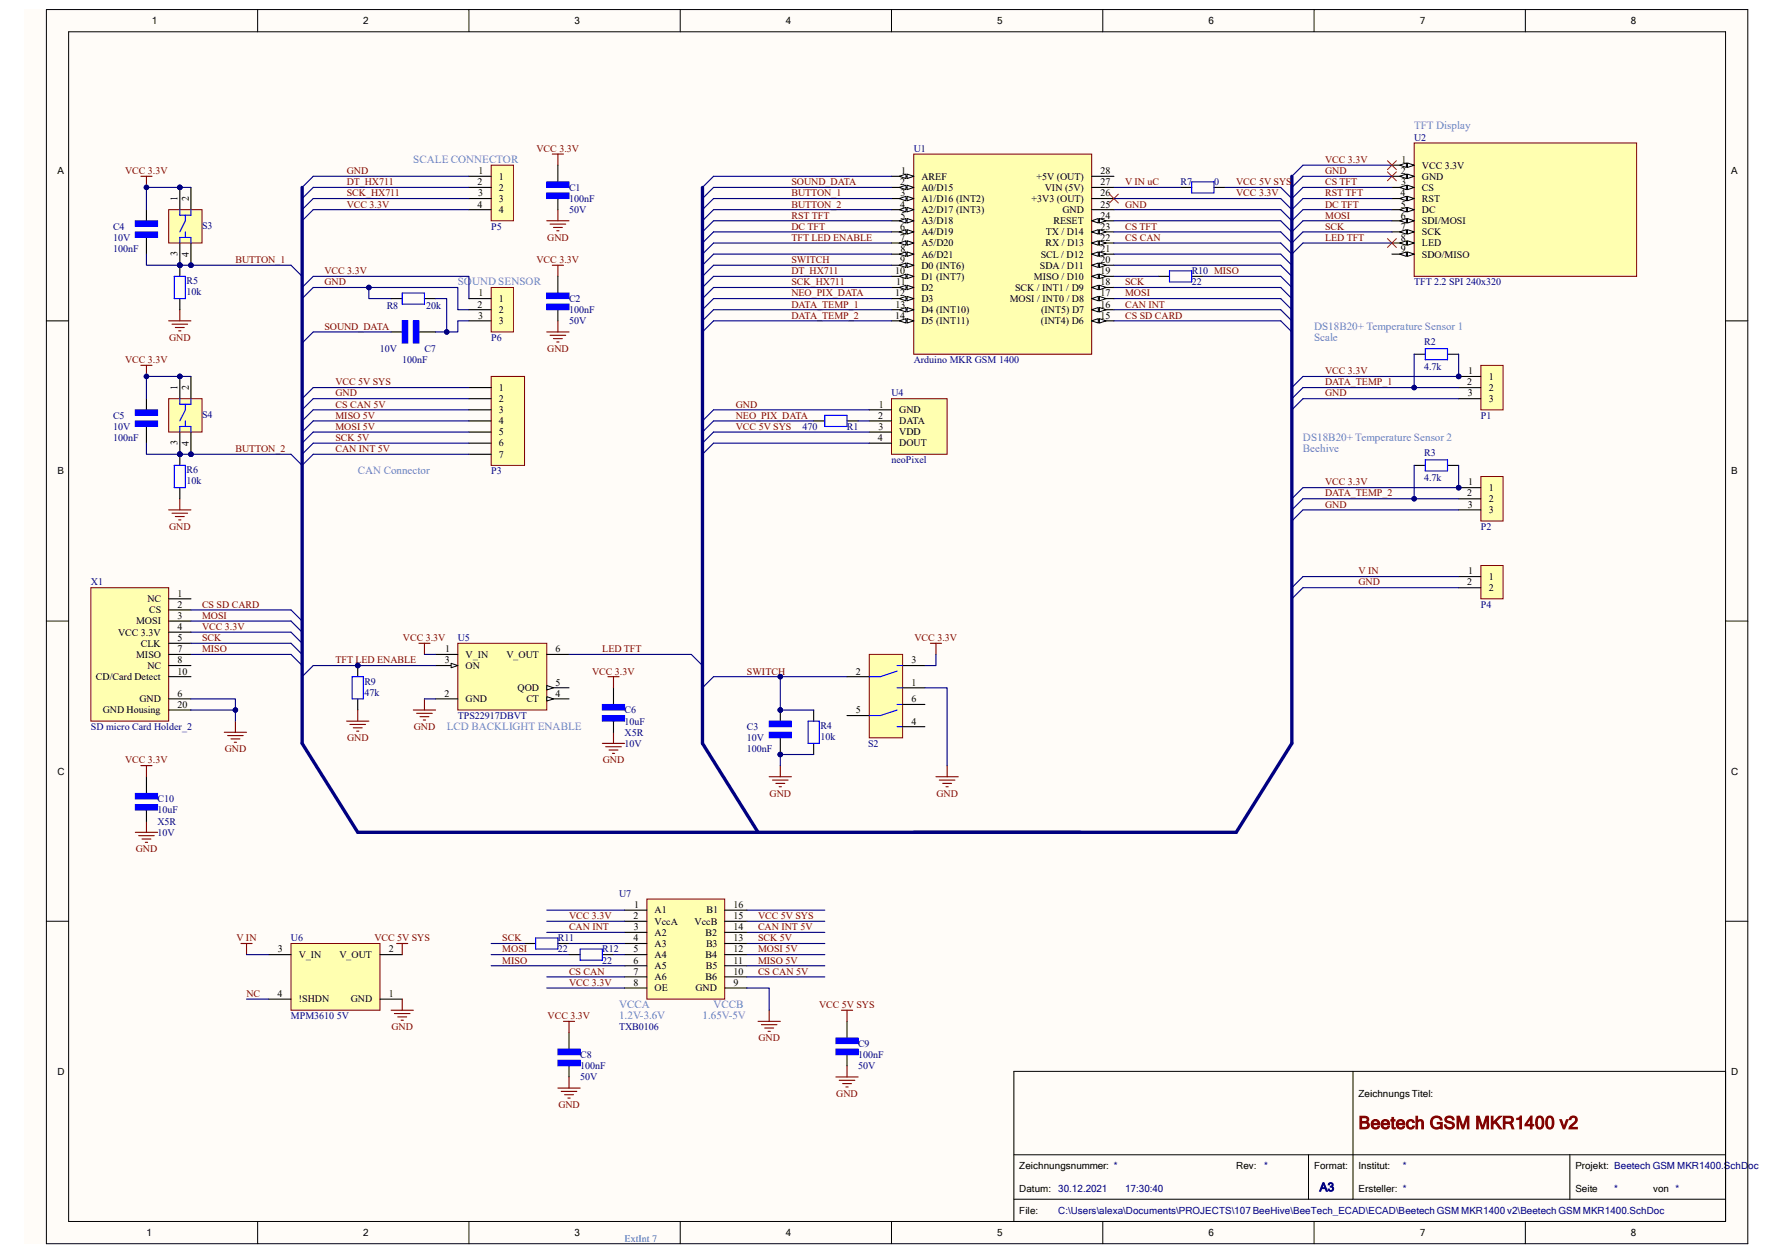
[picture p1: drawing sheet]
<svg xmlns="http://www.w3.org/2000/svg" width="420mm" height="297mm" viewBox="0 0 420 297" stroke-linecap="round" stroke-linejoin="round" font-family="sans-serif">
<defs><g id="words">
<text font-size="4.2" fill="#800000" x="322" y="267.6">Beetech GSM MKR1400 v2</text>
<text font-size="2.8" fill="#000080" x="312.8" y="282.4">A3</text>
<g font-size="2.6" fill="#4a86e8">
<text x="335.2" y="30.7">TFT Display</text>
<text x="98" y="38.6">SCALE CONNECTOR</text>
<text x="108.5" y="67.6">SOUND SENSOR</text>
<text x="311.4" y="78.1">DS18B20+ Temperature Sensor 1</text>
<text x="311.4" y="80.8">Scale</text>
<text x="308.8" y="104.5">DS18B20+ Temperature Sensor 2</text>
<text x="308.8" y="107.1">Beehive</text>
<text x="84.8" y="112.4">CAN Connector</text>
<text x="105.9" y="173">LCD BACKLIGHT ENABLE</text>
<text x="146.7" y="238.9">VCCA</text>
<text x="169.1" y="238.9">VCCB</text>
<text x="146.7" y="241.5">1.2V-3.6V</text>
<text x="166.5" y="241.5">1.65V-5V</text>
</g>
<g font-size="2.4" fill="#800000">
<text x="127.2" y="36">VCC 3.3V</text>
<text x="29.6" y="41.3">VCC 3.3V</text>
<text x="82.2" y="41.3">GND</text>
<text x="314.1" y="38.7">VCC 3.3V</text>
<text x="314.1" y="41.3">GND</text>
<text x="82.2" y="43.9">DT_HX711</text>
<text x="82.2" y="46.5">SCK_HX711</text>
<text x="187.6" y="43.9">SOUND_DATA</text>
<text x="187.6" y="46.5">BUTTON_1</text>
<text x="266.7" y="43.9">V IN uC</text>
<text x="293" y="46.5">VCC 3.3V</text>
<text x="293" y="43.9">VCC 5V SYS</text>
<text x="314.1" y="46.5">RST TFT</text>
<text x="314.1" y="43.9">CS TFT</text>
<text x="82.2" y="49.2">VCC 3.3V</text>
<text x="187.6" y="49.2">BUTTON_2</text>
<text x="187.6" y="51.8">RST TFT</text>
<text x="266.7" y="49.2">GND</text>
<text x="314.1" y="49.2">DC TFT</text>
<text x="314.1" y="51.8">MOSI</text>
<text x="129.7" y="57.1">GND</text>
<text x="187.6" y="54.4">DC TFT</text>
<text x="187.6" y="57.1">TFT LED ENABLE</text>
<text x="266.7" y="54.4">CS TFT</text>
<text x="266.7" y="57.1">CS CAN</text>
<text x="314.1" y="54.4">SCK</text>
<text x="314.1" y="57.1">LED TFT</text>
<text x="55.8" y="62.4">BUTTON_1</text>
<text x="76.9" y="65">VCC 3.3V</text>
<text x="127.2" y="62.4">VCC 3.3V</text>
<text x="187.6" y="65">DT_HX711</text>
<text x="187.6" y="62.4">SWITCH</text>
<text x="76.9" y="67.6">GND</text>
<text x="187.6" y="67.6">SCK_HX711</text>
<text x="187.6" y="70.3">NEO_PIX_DATA</text>
<text x="266.7" y="70.3">MOSI</text>
<text x="266.7" y="67.6">SCK</text>
<text x="187.6" y="72.9">DATA_TEMP_1</text>
<text x="187.6" y="75.5">DATA_TEMP_2</text>
<text x="266.7" y="75.5">CS SD CARD</text>
<text x="266.7" y="72.9">CAN INT</text>
<text x="40.1" y="80.8">GND</text>
<text x="76.9" y="78.2">SOUND_DATA</text>
<text x="129.7" y="83.4">GND</text>
<text x="29.6" y="86.1">VCC 3.3V</text>
<text x="314.1" y="88.7">VCC 3.3V</text>
<text x="79.5" y="94">GND</text>
<text x="79.5" y="91.4">VCC 5V SYS</text>
<text x="314.1" y="94">GND</text>
<text x="314.1" y="91.4">DATA_TEMP_1</text>
<text x="79.5" y="101.9">MOSI 5V</text>
<text x="79.5" y="99.3">MISO 5V</text>
<text x="79.5" y="96.6">CS CAN 5V</text>
<text x="174.4" y="96.6">GND</text>
<text x="174.4" y="101.9">VCC 5V SYS</text>
<text x="174.4" y="99.3">NEO_PIX_DATA</text>
<text x="55.8" y="107.1">BUTTON_2</text>
<text x="79.5" y="104.5">SCK 5V</text>
<text x="79.5" y="107.1">CAN INT 5V</text>
<text x="314.1" y="115.1">VCC 3.3V</text>
<text x="314.1" y="117.7">DATA_TEMP_2</text>
<text x="40.1" y="125.6">GND</text>
<text x="314.1" y="120.4">GND</text>
<text x="322" y="136.1">V IN</text>
<text x="322" y="138.8">GND</text>
<text x="47.9" y="144.1">CS SD CARD</text>
<text x="47.9" y="149.4">VCC 3.3V</text>
<text x="47.9" y="146.7">MOSI</text>
<text x="47.9" y="152">SCK</text>
<text x="47.9" y="154.6">MISO</text>
<text x="95.5" y="152">VCC 3.3V</text>
<text x="142.7" y="154.6">LED TFT</text>
<text x="216.7" y="152">VCC 3.3V</text>
<text x="79.5" y="157.2">TFT LED ENABLE</text>
<text x="140.3" y="159.9">VCC 3.3V</text>
<text x="177" y="159.9">SWITCH</text>
<text x="98.1" y="173.1">GND</text>
<text x="53.3" y="178.3">GND</text>
<text x="82.3" y="175.7">GND</text>
<text x="29.6" y="181">VCC 3.3V</text>
<text x="142.9" y="181">GND</text>
<text x="182.4" y="188.8">GND</text>
<text x="222" y="188.8">GND</text>
<text x="32.2" y="202.1">GND</text>
<text x="134.9" y="220.5">CAN INT</text>
<text x="134.9" y="217.8">VCC 3.3V</text>
<text x="179.7" y="220.5">CAN INT 5V</text>
<text x="179.7" y="217.8">VCC 5V SYS</text>
<text x="56" y="223.1">V IN</text>
<text x="88.7" y="223.1">VCC 5V SYS</text>
<text x="119" y="225.8">MOSI</text>
<text x="119" y="223.1">SCK</text>
<text x="179.7" y="225.8">MOSI 5V</text>
<text x="179.7" y="223.1">SCK 5V</text>
<text x="119" y="228.4">MISO</text>
<text x="134.9" y="231.1">CS CAN</text>
<text x="134.9" y="233.7">VCC 3.3V</text>
<text x="179.7" y="228.4">MISO 5V</text>
<text x="179.7" y="231.1">CS CAN 5V</text>
<text x="58.4" y="236.3">NC</text>
<text x="194.1" y="238.9">VCC 5V SYS</text>
<text x="92.8" y="244.2">GND</text>
<text x="129.8" y="241.6">VCC 3.3V</text>
<text x="179.8" y="246.8">GND</text>
<text x="132.3" y="262.7">GND</text>
<text x="198.2" y="260">GND</text>
</g>
<g font-size="2.4" fill="#000080">
<text x="216.6" y="36">U1</text>
<text x="335.2" y="33.4">U2</text>
<text x="134.9" y="47.9">100nF</text>
<text x="134.9" y="45.2">C1</text>
<text x="279.8" y="43.9">R7</text>
<text x="287.7" y="43.9">0</text>
<text x="134.9" y="50.5">50V</text>
<text x="26.8" y="57.1">10V</text>
<text x="26.8" y="59.7">100nF</text>
<text x="26.8" y="54.4">C4</text>
<text x="47.9" y="54.2">S3</text>
<text x="116.4" y="54.4">P5</text>
<text x="282.4" y="65">R10 MISO</text>
<text x="44.2" y="70">10k</text>
<text x="44.2" y="67.4">R5</text>
<text x="134.9" y="71.6">C2</text>
<text x="282.4" y="67.6">22</text>
<text x="335.2" y="67.6">TFT 2.2 SPI 240x320</text>
<text x="91.7" y="73.4">R8</text>
<text x="101" y="73.4">20k</text>
<text x="134.9" y="74.2">100nF</text>
<text x="134.9" y="76.8">50V</text>
<text x="90" y="83.4">10V</text>
<text x="100.6" y="83.4">C7</text>
<text x="116.4" y="80.8">P6</text>
<text x="337.5" y="81.9">R2</text>
<text x="95.3" y="86.1">100nF</text>
<text x="216.6" y="86.1">Arduino MKR GSM 1400</text>
<text x="337.5" y="87.7">4.7k</text>
<text x="211.3" y="94">U4</text>
<text x="26.8" y="101.9">10V</text>
<text x="26.8" y="99.3">C5</text>
<text x="47.9" y="99">S4</text>
<text x="190.2" y="101.9">470</text>
<text x="200.7" y="101.9">R1</text>
<text x="351" y="99.3">P1</text>
<text x="26.8" y="104.5">100nF</text>
<text x="44.2" y="112.2">R6</text>
<text x="116.4" y="112.4">P3</text>
<text x="211.3" y="109.8">neoPixel</text>
<text x="337.5" y="108.2">R3</text>
<text x="44.2" y="114.8">10k</text>
<text x="337.5" y="114">4.7k</text>
<text x="351" y="125.6">P2</text>
<text x="21.5" y="138.8">X1</text>
<text x="351" y="144.1">P4</text>
<text x="108.5" y="152">U5</text>
<text x="86.4" y="164.9">47k</text>
<text x="86.4" y="162.3">R9</text>
<text x="21.5" y="173.1">SD micro Card Holder_2</text>
<text x="108.5" y="170.4">TPS22917DBVT</text>
<text x="148" y="171.7">10uF</text>
<text x="148" y="169.1">C6</text>
<text x="177" y="173.1">C3</text>
<text x="194.4" y="172.8">R4</text>
<text x="148" y="174.4">X5R</text>
<text x="148" y="177">10V</text>
<text x="177" y="175.7">10V</text>
<text x="177" y="178.3">100nF</text>
<text x="194.4" y="175.4">10k</text>
<text x="205.7" y="177">S2</text>
<text x="37.3" y="190.2">C10</text>
<text x="37.3" y="192.8">10uF</text>
<text x="37.3" y="195.5">X5R</text>
<text x="37.3" y="198.1">10V</text>
<text x="146.7" y="212.6">U7</text>
<text x="69" y="223.1">U6</text>
<text x="132.2" y="225.8">22</text>
<text x="132.2" y="223.1">R11</text>
<text x="142.7" y="225.8">R12</text>
<text x="142.7" y="228.4">22</text>
<text x="69" y="241.6">MPM3610 5V</text>
<text x="146.7" y="244.2">TXB0106</text>
<text x="137.5" y="250.8">C8</text>
<text x="203.4" y="250.8">100nF</text>
<text x="203.4" y="248.2">C9</text>
<text x="137.5" y="253.4">100nF</text>
<text x="137.5" y="256.1">50V</text>
<text x="203.4" y="253.4">50V</text>
</g>
<g font-size="2.4">
<text x="113.4" y="41.3">1</text>
<text x="213.6" y="41.3">1</text>
<text x="260.9" y="41.3">28</text>
<text x="332" y="41.3">2</text>
<text x="332.1" y="38.7">1</text>
<text x="337" y="40">VCC 3.3V</text>
<text x="42.1" y="47.6" transform="rotate(-90 42.1 47.6)">1</text>
<text x="44.7" y="47.6" transform="rotate(-90 44.7 47.6)">2</text>
<text x="113.2" y="43.9">2</text>
<text x="113.3" y="46.5">3</text>
<text x="118.2" y="42.6">1</text>
<text x="118.2" y="45.2">2</text>
<text x="118.2" y="47.9">3</text>
<text x="213.4" y="43.9">2</text>
<text x="213.4" y="46.5">3</text>
<text x="218.4" y="42.6">AREF</text>
<text x="218.4" y="45.2">A0/D15</text>
<text x="218.4" y="47.9">A1/D16 (INT2)</text>
<text x="244.5" y="47.9">+3V3 (OUT)</text>
<text x="245.7" y="42.6">+5V (OUT)</text>
<text x="247.6" y="45.2">VIN (5V)</text>
<text x="260.9" y="46.5">26</text>
<text x="260.9" y="43.9">27</text>
<text x="331.9" y="46.5">4</text>
<text x="332.1" y="43.9">3</text>
<text x="337" y="42.6">GND</text>
<text x="337" y="45.2">CS</text>
<text x="337" y="47.9">RST</text>
<text x="113.2" y="49.2">4</text>
<text x="118.2" y="50.5">4</text>
<text x="213.4" y="49.2">4</text>
<text x="213.4" y="51.8">5</text>
<text x="218.4" y="50.5">A2/D17 (INT3)</text>
<text x="218.4" y="53.1">A3/D18</text>
<text x="249.7" y="53.1">RESET</text>
<text x="251.8" y="50.5">GND</text>
<text x="260.9" y="51.8">24</text>
<text x="260.9" y="49.2">25</text>
<text x="332" y="51.8">6</text>
<text x="332" y="49.2">5</text>
<text x="337" y="50.5">DC</text>
<text x="337" y="53.1">SDI/MOSI</text>
<text x="213.4" y="54.4">6</text>
<text x="213.4" y="57.1">7</text>
<text x="213.4" y="59.7">8</text>
<text x="218.4" y="55.8">A4/D19</text>
<text x="218.4" y="58.4">A5/D20</text>
<text x="247.8" y="58.4">RX / D13</text>
<text x="247.9" y="55.8">TX / D14</text>
<text x="260.9" y="59.7">21</text>
<text x="260.9" y="57.1">22</text>
<text x="260.9" y="54.4">23</text>
<text x="332" y="54.4">7</text>
<text x="332" y="59.7">9</text>
<text x="332" y="57.1">8</text>
<text x="337" y="55.8">SCK</text>
<text x="337" y="58.4">LED</text>
<text x="42.1" y="60.7" transform="rotate(-90 42.1 60.7)">3</text>
<text x="44.7" y="60.8" transform="rotate(-90 44.7 60.8)">4</text>
<text x="212.2" y="65">10</text>
<text x="213.4" y="62.4">9</text>
<text x="218.4" y="61">A6/D21</text>
<text x="218.4" y="63.7">D0 (INT6)</text>
<text x="246.5" y="63.7">SDA / D11</text>
<text x="246.7" y="61">SCL / D12</text>
<text x="260.9" y="65">19</text>
<text x="260.9" y="62.4">20</text>
<text x="337" y="61">SDO/MISO</text>
<text x="113.4" y="70.3">1</text>
<text x="118.2" y="71.6">1</text>
<text x="212.2" y="70.3">12</text>
<text x="212.4" y="67.6">11</text>
<text x="218.4" y="66.3">D1 (INT7)</text>
<text x="218.4" y="69">D2</text>
<text x="218.4" y="71.6">D3</text>
<text x="239.3" y="71.6">MOSI / INT0 / D8</text>
<text x="240.6" y="69">SCK / INT1 / D9</text>
<text x="245.1" y="66.3">MISO / D10</text>
<text x="260.9" y="70.3">17</text>
<text x="260.9" y="67.6">18</text>
<text x="113.2" y="72.9">2</text>
<text x="113.3" y="75.5">3</text>
<text x="118.2" y="74.2">2</text>
<text x="118.2" y="76.8">3</text>
<text x="212.2" y="75.5">14</text>
<text x="212.3" y="72.9">13</text>
<text x="218.4" y="74.2">D4 (INT10)</text>
<text x="218.4" y="76.8">D5 (INT11)</text>
<text x="246.7" y="76.8">(INT4) D6</text>
<text x="246.8" y="74.2">(INT5) D7</text>
<text x="260.9" y="75.5">15</text>
<text x="260.9" y="72.9">16</text>
<text x="348" y="88.7">1</text>
<text x="42.1" y="92.4" transform="rotate(-90 42.1 92.4)">1</text>
<text x="44.7" y="92.4" transform="rotate(-90 44.7 92.4)">2</text>
<text x="118.2" y="92.7">1</text>
<text x="118.2" y="95.3">2</text>
<text x="347.8" y="91.4">2</text>
<text x="347.9" y="94">3</text>
<text x="352.8" y="90">1</text>
<text x="352.8" y="92.7">2</text>
<text x="352.8" y="95.3">3</text>
<text x="118.2" y="97.9">3</text>
<text x="118.2" y="100.6">4</text>
<text x="208.1" y="99.3">2</text>
<text x="208.2" y="101.9">3</text>
<text x="208.3" y="96.6">1</text>
<text x="213.1" y="97.9">GND</text>
<text x="213.1" y="100.6">DATA</text>
<text x="42.1" y="105.5" transform="rotate(-90 42.1 105.5)">3</text>
<text x="44.7" y="105.6" transform="rotate(-90 44.7 105.6)">4</text>
<text x="118.2" y="103.2">5</text>
<text x="118.2" y="105.8">6</text>
<text x="208.1" y="104.5">4</text>
<text x="213.1" y="103.2">VDD</text>
<text x="213.1" y="105.8">DOUT</text>
<text x="118.2" y="108.5">7</text>
<text x="347.8" y="117.7">2</text>
<text x="348" y="115.1">1</text>
<text x="352.8" y="116.4">1</text>
<text x="352.8" y="119">2</text>
<text x="347.9" y="120.4">3</text>
<text x="352.8" y="121.7">3</text>
<text x="348" y="136.1">1</text>
<text x="352.8" y="137.5">1</text>
<text x="34.9" y="142.7">NC</text>
<text x="42.1" y="141.4">1</text>
<text x="347.8" y="138.8">2</text>
<text x="352.8" y="140.1">2</text>
<text x="32.3" y="148">MOSI</text>
<text x="35.3" y="145.4">CS</text>
<text x="42.1" y="149.4">4</text>
<text x="42.1" y="144.1">2</text>
<text x="42.1" y="146.7">3</text>
<text x="28" y="150.7">VCC 3.3V</text>
<text x="32.3" y="155.9">MISO</text>
<text x="33.4" y="153.3">CLK</text>
<text x="42.1" y="152">5</text>
<text x="42.1" y="154.6">7</text>
<text x="105.5" y="154.6">1</text>
<text x="110.4" y="155.9">V_IN</text>
<text x="120" y="155.9">V_OUT</text>
<text x="131.7" y="154.6">6</text>
<text x="22.7" y="161.2">CD/Card Detect</text>
<text x="34.9" y="158.5">NC</text>
<text x="42.1" y="157.2">8</text>
<text x="42.1" y="159.9">10</text>
<text x="105.4" y="157.2">3</text>
<text x="110.4" y="158.5">ON</text>
<text x="202.8" y="159.9">2</text>
<text x="216" y="157.2">3</text>
<text x="33.1" y="166.5">GND</text>
<text x="42.1" y="165.1">6</text>
<text x="42.1" y="167.8">20</text>
<text x="105.3" y="165.1">2</text>
<text x="110.4" y="166.5">GND</text>
<text x="122.7" y="163.8">QOD</text>
<text x="124.8" y="166.5">CT</text>
<text x="131.7" y="165.1">4</text>
<text x="131.7" y="162.5">5</text>
<text x="216" y="162.5">1</text>
<text x="216" y="166.5">6</text>
<text x="24.3" y="169.1">GND Housing</text>
<text x="202.9" y="169.1">5</text>
<text x="216" y="171.7">4</text>
<text x="150.3" y="215.2">1</text>
<text x="173.9" y="215.2">16</text>
<text x="150.1" y="217.8">2</text>
<text x="150.2" y="220.5">3</text>
<text x="155.2" y="216.5">A1</text>
<text x="155.2" y="219.2">VccA</text>
<text x="155.2" y="221.8">A2</text>
<text x="164.6" y="219.2">VccB</text>
<text x="167.2" y="221.8">B2</text>
<text x="167.4" y="216.5">B1</text>
<text x="173.9" y="220.5">14</text>
<text x="173.9" y="217.8">15</text>
<text x="65.9" y="225.8">3</text>
<text x="70.8" y="227.1">V_IN</text>
<text x="80.5" y="227.1">V_OUT</text>
<text x="92.2" y="225.8">2</text>
<text x="150.1" y="223.1">4</text>
<text x="150.2" y="225.8">5</text>
<text x="155.2" y="224.5">A3</text>
<text x="155.2" y="227.1">A4</text>
<text x="167.2" y="227.1">B4</text>
<text x="167.3" y="224.5">B3</text>
<text x="173.9" y="225.8">12</text>
<text x="173.9" y="223.1">13</text>
<text x="150.1" y="228.4">6</text>
<text x="150.1" y="231.1">7</text>
<text x="150.2" y="233.7">8</text>
<text x="155.2" y="229.7">A5</text>
<text x="155.2" y="232.4">A6</text>
<text x="167.2" y="232.4">B6</text>
<text x="167.3" y="229.7">B5</text>
<text x="173.9" y="233.7">9</text>
<text x="173.9" y="231.1">10</text>
<text x="173.9" y="228.4">11</text>
<text x="65.7" y="236.3">4</text>
<text x="70.8" y="237.6">!SHDN</text>
<text x="83.1" y="237.6">GND</text>
<text x="92.2" y="236.3">1</text>
<text x="155.2" y="235">OE</text>
<text x="164.8" y="235">GND</text>
</g>
<text font-size="2.4" fill="#009cca" x="148" y="294.3">ExtInt 7</text>
<g font-size="2.3">
<text x="36" y="5.7">1</text>
<text x="86.1" y="5.7">2</text>
<text x="136.2" y="5.7">3</text>
<text x="186.3" y="5.7">4</text>
<text x="236.3" y="5.7">5</text>
<text x="286.4" y="5.7">6</text>
<text x="336.5" y="5.7">7</text>
<text x="386.5" y="5.7">8</text>
<text x="13.6" y="41.3">A</text>
<text x="410.3" y="41.3">A</text>
<text x="13.6" y="112.4">B</text>
<text x="410.3" y="112.4">B</text>
<text x="13.6" y="183.6">C</text>
<text x="410.3" y="183.6">C</text>
<text x="13.6" y="254.8">D</text>
<text x="410.3" y="254.8">D</text>
<text x="322" y="260.1">Zeichnungs Titel:</text>
<text x="241.6" y="277.2">Zeichnungsnummer: *</text>
<text x="293" y="277.2">Rev:</text>
<text x="311.4" y="277.2">Format:</text>
<text x="322" y="277.2">Institut:</text>
<text x="373.4" y="277.2">Projekt: Beetech GSM MKR1400.SchDoc</text>
<text x="241.6" y="287.7">File:</text>
<text x="241.6" y="282.4">Datum:</text>
<text x="322" y="282.4">Ersteller: *</text>
<text x="373.4" y="282.4">Seite</text>
<text x="391.8" y="282.4">von *</text>
<text x="34.7" y="293">1</text>
<text x="86.1" y="293">2</text>
<text x="136.2" y="293">3</text>
<text x="186.3" y="293">4</text>
<text x="236.4" y="293">5</text>
<text x="286.4" y="293">6</text>
<text x="336.5" y="293">7</text>
<text x="386.5" y="293">8</text>
</g>
<g font-size="2.3" fill="#000080">
<text x="299.6" y="277.2">*</text>
<text x="332.5" y="277.2">*</text>
<text x="250.8" y="282.4">30.12.2021</text>
<text x="250.8" y="287.7">C:\Users\alexa\Documents\PROJECTS\107 BeeHive\BeeTech_ECAD\ECAD\Beetech GSM MKR1400 v2\Beetech GSM MKR1400.SchDoc</text>
<text x="266.7" y="282.4">17:30:40</text>
<text x="382.6" y="282.4">*</text>
</g>
</g></defs>
<path d="M5.7 2.3h408.6v292.5h-408.6z" fill-rule="evenodd" fill="#fffcf8"/>
<g fill="none" stroke="#000" stroke-width=".24">
<path d="M11 2.3h403.3v292.5h-403.3zM16.3 7.5h392.7v282h-392.7zM61.1 2.3v5.2M111.1 2.3v5.2M161.2 2.3v5.2M211.3 2.3v5.2M261.4 2.3v5.2M311.5 2.3v5.2M361.5 2.3v5.2M11 76.1h5.3M409 76.1h5.3M11 147.2h5.3"/>
<path d="M409 147.2h5.3M11 218.4h5.3M409 218.4h5.3M240.3 254v35.5M240.3 254h168.7M320.7 254v30.3M240.3 273.7h168.7M310.1 273.7v10.6M372.1 273.7v10.6M61.1 289.5v5.3M111.1 289.5v5.3M161.2 289.5v5.3"/>
<path d="M211.3 289.5v5.3M240.3 284.3h168.7M261.4 289.5v5.3M311.5 289.5v5.3M361.5 289.5v5.3"/>
</g>
<path d="M335.2 33.9h52.7v31.6h-52.7z" fill-rule="evenodd" fill="#ffffb0"/>
<path d="M335.2 33.9h52.7v31.6h-52.7z" fill="none" stroke="#800000" stroke-width=".24"/>
<path d="M329.9 39.2h5.3" fill="none" stroke="#000" stroke-width=".26"/>
<path d="M333.6 38.6l1.6 .6-1.6 .5z" fill="#f8fcff"/>
<path d="M333.6 38.6l1.6 .6-1.6 .5z" fill="none" stroke="#000" stroke-width=".24"/>
<path d="M331.7 39.2l1.6-.6v1.1z" fill="#f8fcff"/>
<path d="M331.7 39.2l1.6-.6v1.1z" fill="none" stroke="#000" stroke-width=".24"/>
<path d="M329.9 41.8h5.3" fill="none" stroke="#000" stroke-width=".26"/>
<path d="M333.6 41.3l1.6 .5-1.6 .5z" fill="#f8fcff"/>
<path d="M333.6 41.3l1.6 .5-1.6 .5z" fill="none" stroke="#000" stroke-width=".24"/>
<path d="M331.7 41.8l1.6-.5v1z" fill="#f8fcff"/>
<path d="M331.7 41.8l1.6-.5v1z" fill="none" stroke="#000" stroke-width=".24"/>
<path d="M329.9 44.4h5.3" fill="none" stroke="#000" stroke-width=".26"/>
<path d="M333.6 43.9l1.6 .5-1.6 .6z" fill="#f8fcff"/>
<path d="M333.6 43.9l1.6 .5-1.6 .6z" fill="none" stroke="#000" stroke-width=".24"/>
<path d="M331.7 44.4l1.6-.5v1.1z" fill="#f8fcff"/>
<path d="M331.7 44.4l1.6-.5v1.1z" fill="none" stroke="#000" stroke-width=".24"/>
<path d="M329.9 47.1h5.3" fill="none" stroke="#000" stroke-width=".26"/>
<path d="M333.6 46.5l1.6 .6-1.6 .5z" fill="#f8fcff"/>
<path d="M333.6 46.5l1.6 .6-1.6 .5z" fill="none" stroke="#000" stroke-width=".24"/>
<path d="M331.7 47.1l1.6-.6v1.1z" fill="#f8fcff"/>
<path d="M331.7 47.1l1.6-.6v1.1z" fill="none" stroke="#000" stroke-width=".24"/>
<path d="M329.9 49.7h5.3" fill="none" stroke="#000" stroke-width=".26"/>
<path d="M333.6 49.2l1.6 .5-1.6 .5z" fill="#f8fcff"/>
<path d="M333.6 49.2l1.6 .5-1.6 .5z" fill="none" stroke="#000" stroke-width=".24"/>
<path d="M331.7 49.7l1.6-.5v1z" fill="#f8fcff"/>
<path d="M331.7 49.7l1.6-.5v1z" fill="none" stroke="#000" stroke-width=".24"/>
<path d="M329.9 52.3h5.3" fill="none" stroke="#000" stroke-width=".26"/>
<path d="M333.6 51.8l1.6 .5-1.6 .6z" fill="#f8fcff"/>
<path d="M333.6 51.8l1.6 .5-1.6 .6z" fill="none" stroke="#000" stroke-width=".24"/>
<path d="M331.7 52.3l1.6-.5v1.1z" fill="#f8fcff"/>
<path d="M331.7 52.3l1.6-.5v1.1z" fill="none" stroke="#000" stroke-width=".24"/>
<path d="M329.9 55h5.3" fill="none" stroke="#000" stroke-width=".26"/>
<path d="M333.6 54.4l1.6 .6-1.6 .5z" fill="#f8fcff"/>
<path d="M333.6 54.4l1.6 .6-1.6 .5z" fill="none" stroke="#000" stroke-width=".24"/>
<path d="M331.7 55l1.6-.6v1.1z" fill="#f8fcff"/>
<path d="M331.7 55l1.6-.6v1.1z" fill="none" stroke="#000" stroke-width=".24"/>
<path d="M329.9 57.6h5.3" fill="none" stroke="#000" stroke-width=".26"/>
<path d="M333.6 57.1l1.6 .5-1.6 .5z" fill="#f8fcff"/>
<path d="M333.6 57.1l1.6 .5-1.6 .5z" fill="none" stroke="#000" stroke-width=".24"/>
<path d="M331.7 57.6l1.6-.5v1z" fill="#f8fcff"/>
<path d="M331.7 57.6l1.6-.5v1z" fill="none" stroke="#000" stroke-width=".24"/>
<path d="M329.9 60.2h5.3" fill="none" stroke="#000" stroke-width=".26"/>
<path d="M333.6 59.7l1.6 .5-1.6 .6z" fill="#f8fcff"/>
<path d="M333.6 59.7l1.6 .5-1.6 .6z" fill="none" stroke="#000" stroke-width=".24"/>
<path d="M331.7 60.2l1.6-.5v1.1z" fill="#f8fcff"/>
<path d="M331.7 60.2l1.6-.5v1.1z" fill="none" stroke="#000" stroke-width=".24"/>
<path d="M130.9 36.5h2.6M132.2 36.5v2.7M129.6 52.3h5.3M130.4 53.1h3.7M131.2 53.9h2.1M132 54.7h.5M132.2 49.7v2.6M130.9 62.9h2.6M132.2 62.9v2.6" fill="none" stroke="#800000" stroke-width=".26"/>
<path d="M132.2 39.2v3.9M132.2 47.1v2.6" fill="none" stroke="#000" stroke-width=".26"/>
<path d="M129.6 43.1h5.3v1.3h-5.3z" fill-rule="evenodd" fill="#00f"/>
<path d="M129.6 43.1h5.3v1.3h-5.3z" fill="none" stroke="#00f" stroke-width=".24"/>
<path d="M129.6 45.7h5.3v1.4h-5.3z" fill-rule="evenodd" fill="#00f"/>
<path d="M129.6 45.7h5.3v1.4h-5.3z" fill="none" stroke="#00f" stroke-width=".24"/>
<path d="M132.2 65.5v4M132.2 73.4v2.7" fill="none" stroke="#000" stroke-width=".26"/>
<path d="M129.6 69.5h5.3v1.3h-5.3z" fill-rule="evenodd" fill="#00f"/>
<path d="M129.6 69.5h5.3v1.3h-5.3z" fill="none" stroke="#00f" stroke-width=".24"/>
<path d="M129.6 72.1h5.3v1.3h-5.3z" fill-rule="evenodd" fill="#00f"/>
<path d="M129.6 72.1h5.3v1.3h-5.3z" fill="none" stroke="#00f" stroke-width=".24"/>
<path d="M166.5 44.4v131.8l13.2 21.1M306.2 41.8v134.4l-13.2 21.1h-208.2l-13.2-21.1v-131.8" fill="none" stroke="#000080" stroke-width=".79"/>
<path d="M129.6 78.7h5.3M130.4 79.5h3.7M132.2 76.1v2.6M131.2 80.3h2.1M132 81.1h.5" fill="none" stroke="#800000" stroke-width=".26"/>
<circle cx="345.7" cy="89.2" r=".53" fill="#000080"/>
<circle cx="345.7" cy="89.2" r=".53" fill="none" stroke="#000080" stroke-width=".24"/>
<path d="M351 86.6h5.3v10.6h-5.3z" fill-rule="evenodd" fill="#ffffb0"/>
<path d="M351 86.6h5.3v10.6h-5.3z" fill="none" stroke="#800000" stroke-width=".24"/>
<path d="M345.7 89.2h5.3" fill="none" stroke="#000" stroke-width=".25"/>
<circle cx="345.7" cy="89.2" r=".53" fill="#000080"/>
<circle cx="345.7" cy="89.2" r=".53" fill="none" stroke="#000080" stroke-width=".24"/>
<path d="M345.7 91.9h5.3M345.7 94.5h5.3" fill="none" stroke="#000" stroke-width=".25"/>
<circle cx="345.7" cy="115.6" r=".53" fill="#000080"/>
<circle cx="345.7" cy="115.6" r=".53" fill="none" stroke="#000080" stroke-width=".24"/>
<path d="M351 113h5.3v10.5h-5.3z" fill-rule="evenodd" fill="#ffffb0"/>
<path d="M351 113h5.3v10.5h-5.3z" fill="none" stroke="#800000" stroke-width=".24"/>
<path d="M345.7 115.6h5.3" fill="none" stroke="#000" stroke-width=".25"/>
<circle cx="345.7" cy="115.6" r=".53" fill="#000080"/>
<circle cx="345.7" cy="115.6" r=".53" fill="none" stroke="#000080" stroke-width=".24"/>
<path d="M345.7 118.2h5.3M345.7 120.9h5.3" fill="none" stroke="#000" stroke-width=".25"/>
<path d="M335.2 84h2.6M343.1 84h2.6M335.2 110.3h2.6M343.1 110.3h2.6" fill="none" stroke="#000" stroke-width=".26"/>
<path d="M337.8 82.6h5.3v2.7h-5.3zM337.8 109h5.3v2.6h-5.3z" fill="none" stroke="#00f" stroke-width=".26"/>
<path d="M116.4 39.2h5.3v13.1h-5.3z" fill-rule="evenodd" fill="#ffffb0"/>
<path d="M116.4 39.2h5.3v13.1h-5.3z" fill="none" stroke="#800000" stroke-width=".24"/>
<path d="M111.1 41.8h5.3M111.1 44.4h5.3M111.1 47.1h5.3M111.1 49.7h5.3" fill="none" stroke="#000" stroke-width=".26"/>
<path d="M116.4 68.1h5.3v10.6h-5.3z" fill-rule="evenodd" fill="#ffffb0"/>
<path d="M116.4 68.1h5.3v10.6h-5.3z" fill="none" stroke="#800000" stroke-width=".24"/>
<path d="M111.1 70.8h5.3M111.1 73.4h5.3M111.1 76.1h5.3" fill="none" stroke="#000" stroke-width=".26"/>
<g fill="none" stroke="#000080" stroke-width=".26">
<path d="M308.8 39.2l-2.6 2.6M74.2 41.8l-2.6 2.6M74.2 44.4l-2.6 2.7M74.2 47.1l-2.6 2.6M74.2 49.7l-2.6 2.6M308.8 41.8l-2.6 2.6M308.8 44.4l-2.6 2.7M308.8 47.1l-2.6 2.6M308.8 49.7l-2.6 2.6M308.8 52.3l-2.6 2.7M308.8 55l-2.6 2.6M74.2 68.1l-2.6 2.7"/>
<path d="M74.2 65.5l-2.6 2.6M74.2 78.7l-2.6 2.6M308.8 89.2l-2.6 2.7M308.8 91.9l-2.6 2.6M308.8 94.5l-2.6 2.6M308.8 115.6l-2.6 2.6M308.8 118.2l-2.6 2.7M308.8 120.9l-2.6 2.6"/>
</g>
<path d="M220.5 152.5h2.7M221.8 152.5v2.6M221.8 184.1h5.3M222.6 184.9h3.7M223.4 185.7h2.1M224.2 186.5h.5M224.5 181.5v2.6" fill="none" stroke="#800000" stroke-width=".26"/>
<circle cx="184.9" cy="168.3" r=".53" fill="#000080"/>
<circle cx="184.9" cy="168.3" r=".53" fill="none" stroke="#000080" stroke-width=".24"/>
<circle cx="184.9" cy="178.8" r=".53" fill="#000080"/>
<circle cx="184.9" cy="178.8" r=".53" fill="none" stroke="#000080" stroke-width=".24"/>
<path d="M184.9 168.3v2.6" fill="none" stroke="#000" stroke-width=".26"/>
<circle cx="184.9" cy="168.3" r=".53" fill="#000080"/>
<circle cx="184.9" cy="168.3" r=".53" fill="none" stroke="#000080" stroke-width=".24"/>
<path d="M184.9 174.9v3.9" fill="none" stroke="#000" stroke-width=".26"/>
<circle cx="184.9" cy="178.8" r=".53" fill="#000080"/>
<circle cx="184.9" cy="178.8" r=".53" fill="none" stroke="#000080" stroke-width=".24"/>
<path d="M182.3 173.6h5.3v1.3h-5.3z" fill-rule="evenodd" fill="#00f"/>
<path d="M182.3 173.6h5.3v1.3h-5.3z" fill="none" stroke="#00f" stroke-width=".24"/>
<path d="M182.3 170.9h5.3v1.4h-5.3z" fill-rule="evenodd" fill="#00f"/>
<path d="M182.3 170.9h5.3v1.4h-5.3z" fill="none" stroke="#00f" stroke-width=".24"/>
<path d="M40 76.1h5.3M40.8 76.8h3.7M41.6 77.6h2.1M42.4 78.4h.5M42.6 73.4v2.7M182.3 184.1h5.3M183.1 184.9h3.7M183.9 185.7h2.1M184.7 186.5h.5M184.9 181.5v2.6" fill="none" stroke="#800000" stroke-width=".26"/>
<circle cx="42.6" cy="62.9" r=".53" fill="#000080"/>
<circle cx="42.6" cy="62.9" r=".53" fill="none" stroke="#000080" stroke-width=".24"/>
<path d="M42.6 62.9v2.6M42.6 70.8v2.6" fill="none" stroke="#000" stroke-width=".26"/>
<circle cx="42.6" cy="62.9" r=".53" fill="#000080"/>
<circle cx="42.6" cy="62.9" r=".53" fill="none" stroke="#000080" stroke-width=".24"/>
<path d="M41.3 65.5h2.6v5.3h-2.6z" fill="none" stroke="#00f" stroke-width=".26"/>
<path d="M34.7 49.7v2.6M34.7 56.3v3.9" fill="none" stroke="#000" stroke-width=".26"/>
<path d="M32.1 55h5.2v1.3h-5.2z" fill-rule="evenodd" fill="#00f"/>
<path d="M32.1 55h5.2v1.3h-5.2z" fill="none" stroke="#00f" stroke-width=".24"/>
<path d="M32.1 52.3h5.2v1.3h-5.2z" fill-rule="evenodd" fill="#00f"/>
<path d="M32.1 52.3h5.2v1.3h-5.2z" fill="none" stroke="#00f" stroke-width=".24"/>
<path d="M42.6 118.2v2.7M40 120.9h5.3M40.8 121.7h3.7M41.6 122.4h2.1M42.4 123.2h.5" fill="none" stroke="#800000" stroke-width=".26"/>
<circle cx="42.6" cy="107.7" r=".53" fill="#000080"/>
<circle cx="42.6" cy="107.7" r=".53" fill="none" stroke="#000080" stroke-width=".24"/>
<path d="M42.6 107.7v2.6M42.6 115.6v2.6" fill="none" stroke="#000" stroke-width=".26"/>
<circle cx="42.6" cy="107.7" r=".53" fill="#000080"/>
<circle cx="42.6" cy="107.7" r=".53" fill="none" stroke="#000080" stroke-width=".24"/>
<path d="M41.3 110.3h2.6v5.3h-2.6z" fill="none" stroke="#00f" stroke-width=".26"/>
<path d="M34.7 94.5v2.6M34.7 101.1v3.9" fill="none" stroke="#000" stroke-width=".26"/>
<path d="M32.1 99.8h5.2v1.3h-5.2z" fill-rule="evenodd" fill="#00f"/>
<path d="M32.1 99.8h5.2v1.3h-5.2z" fill="none" stroke="#00f" stroke-width=".24"/>
<path d="M32.1 97.1h5.2v1.4h-5.2z" fill-rule="evenodd" fill="#00f"/>
<path d="M32.1 97.1h5.2v1.4h-5.2z" fill="none" stroke="#00f" stroke-width=".24"/>
<g fill="none" stroke="#000080" stroke-width=".26">
<path d="M169.1 41.8l-2.6 2.6M169.1 44.4l-2.6 2.7M169.1 52.3l-2.6 2.7M169.1 55l-2.6 2.6M169.1 57.6l-2.6 2.6M169.1 49.7l-2.6 2.6M303.6 57.6l2.6 2.6M303.6 52.3l2.6 2.7M303.6 55l2.6 2.6M303.6 47.1l2.6 2.6M303.6 49.7l2.6 2.6M303.6 44.4l2.6 2.7"/>
<path d="M169.1 76.1l-2.6 2.6M169.1 70.8l-2.6 2.6M169.1 73.4l-2.6 2.7M169.1 65.5l-2.6 2.6M169.1 68.1l-2.6 2.7M169.1 60.2l-2.6 2.7M169.1 62.9l-2.6 2.6M303.6 68.1l2.6 2.7M303.6 76.1l2.6 2.6M303.6 62.9l2.6 2.6M303.6 70.8l2.6 2.6M303.6 60.2l2.6 2.7"/>
</g>
<path d="M53.2 173.6h5.2M54 174.4h3.6M54.7 175.2h2.2M55.5 175.9h.6M55.8 170.9v2.7M142.8 176.2h5.2M143.6 177h3.7M144.4 177.8h2.1M145.2 178.6h.5M145.4 173.6v2.6" fill="none" stroke="#800000" stroke-width=".26"/>
<path d="M145.4 163v4M145.4 170.9v2.7" fill="none" stroke="#000" stroke-width=".26"/>
<path d="M142.8 167h5.2v1.3h-5.2z" fill-rule="evenodd" fill="#00f"/>
<path d="M142.8 167h5.2v1.3h-5.2z" fill="none" stroke="#00f" stroke-width=".24"/>
<path d="M142.8 169.6h5.2v1.3h-5.2z" fill-rule="evenodd" fill="#00f"/>
<path d="M142.8 169.6h5.2v1.3h-5.2z" fill="none" stroke="#00f" stroke-width=".24"/>
<path d="M21.5 139.3h18.5v31.6h-18.5z" fill-rule="evenodd" fill="#ffffb0"/>
<path d="M21.5 139.3h18.5v31.6h-18.5z" fill="none" stroke="#800000" stroke-width=".24"/>
<path d="M40 141.9h5.3M40 152.5h5.3M40 149.8h5.3M40 144.6h5.3M40 155.1h5.3M40 157.8h5.3M40 147.2h5.3M40 165.7h5.3M40 160.4h5.3M40 168.3h5.3" fill="none" stroke="#000" stroke-width=".26"/>
<path d="M144.1 160.4h2.6M145.4 160.4v2.6" fill="none" stroke="#800000" stroke-width=".26"/>
<path d="M206 155.1h7.9v19.8h-7.9z" fill-rule="evenodd" fill="#ffffb0"/>
<path d="M206 155.1h7.9v19.8h-7.9z" fill="none" stroke="#800000" stroke-width=".24"/>
<path d="M213.9 157.8h5.3M200.8 160.4h5.2M200.8 169.6h5.2M213.9 163h5.3M213.9 172.3h5.3M213.9 167h5.3" fill="none" stroke="#000" stroke-width=".26"/>
<path d="M212.6 159.1l-3.9 1.3h-2.7M212.6 157.8h1.3M212.6 163h1.3M212.6 168.3l-3.9 1.3h-2.7M212.6 167h1.3M212.6 172.3h1.3" fill="none" stroke="#00f" stroke-width=".26"/>
<circle cx="42.6" cy="44.4" r=".53" fill="#000080"/>
<circle cx="42.6" cy="44.4" r=".53" fill="none" stroke="#000080" stroke-width=".24"/>
<circle cx="45.2" cy="62.9" r=".53" fill="#000080"/>
<circle cx="45.2" cy="62.9" r=".53" fill="none" stroke="#000080" stroke-width=".24"/>
<circle cx="42.6" cy="62.9" r=".53" fill="#000080"/>
<circle cx="42.6" cy="62.9" r=".53" fill="none" stroke="#000080" stroke-width=".24"/>
<path d="M42.6 44.4v5.3" fill="none" stroke="#000" stroke-width=".26"/>
<circle cx="42.6" cy="44.4" r=".53" fill="#000080"/>
<circle cx="42.6" cy="44.4" r=".53" fill="none" stroke="#000080" stroke-width=".24"/>
<path d="M45.3 44.4v5.3M45.3 57.6v5.3" fill="none" stroke="#000" stroke-width=".26"/>
<circle cx="45.2" cy="62.9" r=".53" fill="#000080"/>
<circle cx="45.2" cy="62.9" r=".53" fill="none" stroke="#000080" stroke-width=".24"/>
<path d="M42.6 57.6v5.3" fill="none" stroke="#000" stroke-width=".26"/>
<circle cx="42.6" cy="62.9" r=".53" fill="#000080"/>
<circle cx="42.6" cy="62.9" r=".53" fill="none" stroke="#000080" stroke-width=".24"/>
<path d="M40 49.7h7.9v7.9h-7.9z" fill-rule="evenodd" fill="#ffffb0"/>
<path d="M40 49.7h7.9v7.9h-7.9z" fill="none" stroke="#800000" stroke-width=".24"/>
<path d="M42.6 49.7v1.3h2.7v-1.3M42.6 57.6v-1.3h2.7v1.3M43.9 51v1.3l-1.3 2.7M43.9 55v1.3" fill="none" stroke="#00f" stroke-width=".26"/>
<circle cx="42.6" cy="89.2" r=".53" fill="#000080"/>
<circle cx="42.6" cy="89.2" r=".53" fill="none" stroke="#000080" stroke-width=".24"/>
<circle cx="45.3" cy="107.7" r=".53" fill="#000080"/>
<circle cx="45.3" cy="107.7" r=".53" fill="none" stroke="#000080" stroke-width=".24"/>
<circle cx="42.6" cy="107.7" r=".53" fill="#000080"/>
<circle cx="42.6" cy="107.7" r=".53" fill="none" stroke="#000080" stroke-width=".24"/>
<path d="M42.6 89.2v5.3" fill="none" stroke="#000" stroke-width=".26"/>
<circle cx="42.6" cy="89.2" r=".53" fill="#000080"/>
<circle cx="42.6" cy="89.2" r=".53" fill="none" stroke="#000080" stroke-width=".24"/>
<path d="M45.3 89.2v5.3M45.3 102.4v5.3" fill="none" stroke="#000" stroke-width=".26"/>
<circle cx="45.3" cy="107.7" r=".53" fill="#000080"/>
<circle cx="45.3" cy="107.7" r=".53" fill="none" stroke="#000080" stroke-width=".24"/>
<path d="M42.6 102.4v5.3" fill="none" stroke="#000" stroke-width=".26"/>
<circle cx="42.6" cy="107.7" r=".53" fill="#000080"/>
<circle cx="42.6" cy="107.7" r=".53" fill="none" stroke="#000080" stroke-width=".24"/>
<path d="M40 94.5h7.9v7.9h-7.9z" fill-rule="evenodd" fill="#ffffb0"/>
<path d="M40 94.5h7.9v7.9h-7.9z" fill="none" stroke="#800000" stroke-width=".24"/>
<path d="M42.6 94.5v1.3h2.7v-1.3M43.9 95.8v1.3l-1.3 2.7M43.9 99.8v1.3M42.6 102.4v-1.3h2.7v1.3" fill="none" stroke="#00f" stroke-width=".26"/>
<path d="M108.5 152.5h21.1v15.8h-21.1z" fill-rule="evenodd" fill="#ffffb0"/>
<path d="M108.5 152.5h21.1v15.8h-21.1z" fill="none" stroke="#800000" stroke-width=".24"/>
<path d="M103.2 157.8h5.3" fill="none" stroke="#000" stroke-width=".26"/>
<path d="M106.9 157.2l1.6 .6-1.6 .5z" fill="#f8fcff"/>
<path d="M106.9 157.2l1.6 .6-1.6 .5z" fill="none" stroke="#000" stroke-width=".24"/>
<path d="M103.2 155.1h5.3M103.2 165.7h5.3M129.6 165.7h5.3" fill="none" stroke="#000" stroke-width=".26"/>
<path d="M129.6 165.1l1.6 .6-1.6 .5z" fill="#f8fcff"/>
<path d="M129.6 165.1l1.6 .6-1.6 .5z" fill="none" stroke="#000" stroke-width=".24"/>
<path d="M129.6 163h5.3" fill="none" stroke="#000" stroke-width=".26"/>
<path d="M129.6 162.5l1.6 .5-1.6 .6z" fill="#f8fcff"/>
<path d="M129.6 162.5l1.6 .5-1.6 .6z" fill="none" stroke="#000" stroke-width=".24"/>
<path d="M129.6 155.1h5.3" fill="none" stroke="#000" stroke-width=".26"/>
<path d="M98 168.3h5.2M98.8 169.1h3.6M99.5 169.9h2.2M100.3 170.7h.6M100.6 165.7v2.6" fill="none" stroke="#800000" stroke-width=".26"/>
<circle cx="84.8" cy="157.8" r=".53" fill="#000080"/>
<circle cx="84.8" cy="157.8" r=".53" fill="none" stroke="#000080" stroke-width=".24"/>
<path d="M84.8 157.8v2.6M84.8 165.7v2.6" fill="none" stroke="#000" stroke-width=".26"/>
<circle cx="84.8" cy="157.8" r=".53" fill="#000080"/>
<circle cx="84.8" cy="157.8" r=".53" fill="none" stroke="#000080" stroke-width=".24"/>
<path d="M83.5 160.4h2.6v5.3h-2.6z" fill="none" stroke="#00f" stroke-width=".26"/>
<path d="M99.3 152.5h2.6M100.6 152.5v2.6M82.2 170.9h5.2M82.9 171.7h3.7M83.7 172.5h2.1M84.5 173.3h.5M84.8 168.3v2.6" fill="none" stroke="#800000" stroke-width=".26"/>
<path d="M308.8 57.6l-2.6 2.6M169.1 160.4l-2.6 2.6" fill="none" stroke="#000080" stroke-width=".26"/>
<path d="M216.6 36.5h42.1v47.5h-42.1z" fill-rule="evenodd" fill="#ffffb0"/>
<path d="M216.6 36.5h42.1v47.5h-42.1z" fill="none" stroke="#800000" stroke-width=".24"/>
<path d="M211.3 41.8h5.3" fill="none" stroke="#000" stroke-width=".26"/>
<path d="M215 41.3l1.6 .5-1.6 .5z" fill="#f8fcff"/>
<path d="M215 41.3l1.6 .5-1.6 .5z" fill="none" stroke="#000" stroke-width=".24"/>
<path d="M213.1 41.8l1.6-.5v1z" fill="#f8fcff"/>
<path d="M213.1 41.8l1.6-.5v1z" fill="none" stroke="#000" stroke-width=".24"/>
<path d="M211.3 44.4h5.3" fill="none" stroke="#000" stroke-width=".26"/>
<path d="M215 43.9l1.6 .5-1.6 .6z" fill="#f8fcff"/>
<path d="M215 43.9l1.6 .5-1.6 .6z" fill="none" stroke="#000" stroke-width=".24"/>
<path d="M213.1 44.4l1.6-.5v1.1z" fill="#f8fcff"/>
<path d="M213.1 44.4l1.6-.5v1.1z" fill="none" stroke="#000" stroke-width=".24"/>
<path d="M211.3 47.1h5.3" fill="none" stroke="#000" stroke-width=".26"/>
<path d="M215 46.5l1.6 .6-1.6 .5z" fill="#f8fcff"/>
<path d="M215 46.5l1.6 .6-1.6 .5z" fill="none" stroke="#000" stroke-width=".24"/>
<path d="M213.1 47.1l1.6-.6v1.1z" fill="#f8fcff"/>
<path d="M213.1 47.1l1.6-.6v1.1z" fill="none" stroke="#000" stroke-width=".24"/>
<path d="M211.3 49.7h5.3" fill="none" stroke="#000" stroke-width=".26"/>
<path d="M215 49.2l1.6 .5-1.6 .5z" fill="#f8fcff"/>
<path d="M215 49.2l1.6 .5-1.6 .5z" fill="none" stroke="#000" stroke-width=".24"/>
<path d="M213.1 49.7l1.6-.5v1z" fill="#f8fcff"/>
<path d="M213.1 49.7l1.6-.5v1z" fill="none" stroke="#000" stroke-width=".24"/>
<path d="M211.3 52.3h5.3" fill="none" stroke="#000" stroke-width=".26"/>
<path d="M215 51.8l1.6 .5-1.6 .6z" fill="#f8fcff"/>
<path d="M215 51.8l1.6 .5-1.6 .6z" fill="none" stroke="#000" stroke-width=".24"/>
<path d="M213.1 52.3l1.6-.5v1.1z" fill="#f8fcff"/>
<path d="M213.1 52.3l1.6-.5v1.1z" fill="none" stroke="#000" stroke-width=".24"/>
<path d="M211.3 55h5.3" fill="none" stroke="#000" stroke-width=".26"/>
<path d="M215 54.4l1.6 .6-1.6 .5z" fill="#f8fcff"/>
<path d="M215 54.4l1.6 .6-1.6 .5z" fill="none" stroke="#000" stroke-width=".24"/>
<path d="M213.1 55l1.6-.6v1.1z" fill="#f8fcff"/>
<path d="M213.1 55l1.6-.6v1.1z" fill="none" stroke="#000" stroke-width=".24"/>
<path d="M211.3 57.6h5.3" fill="none" stroke="#000" stroke-width=".26"/>
<path d="M215 57.1l1.6 .5-1.6 .5z" fill="#f8fcff"/>
<path d="M215 57.1l1.6 .5-1.6 .5z" fill="none" stroke="#000" stroke-width=".24"/>
<path d="M213.1 57.6l1.6-.5v1z" fill="#f8fcff"/>
<path d="M213.1 57.6l1.6-.5v1z" fill="none" stroke="#000" stroke-width=".24"/>
<path d="M211.3 60.2h5.3" fill="none" stroke="#000" stroke-width=".26"/>
<path d="M215 59.7l1.6 .5-1.6 .6z" fill="#f8fcff"/>
<path d="M215 59.7l1.6 .5-1.6 .6z" fill="none" stroke="#000" stroke-width=".24"/>
<path d="M213.1 60.2l1.6-.5v1.1z" fill="#f8fcff"/>
<path d="M213.1 60.2l1.6-.5v1.1z" fill="none" stroke="#000" stroke-width=".24"/>
<path d="M211.3 62.9h5.3" fill="none" stroke="#000" stroke-width=".26"/>
<path d="M215 62.3l1.6 .6-1.6 .5z" fill="#f8fcff"/>
<path d="M215 62.3l1.6 .6-1.6 .5z" fill="none" stroke="#000" stroke-width=".24"/>
<path d="M213.1 62.9l1.6-.6v1.1z" fill="#f8fcff"/>
<path d="M213.1 62.9l1.6-.6v1.1z" fill="none" stroke="#000" stroke-width=".24"/>
<path d="M211.3 65.5h5.3" fill="none" stroke="#000" stroke-width=".26"/>
<path d="M215 65l1.6 .5-1.6 .5z" fill="#f8fcff"/>
<path d="M215 65l1.6 .5-1.6 .5z" fill="none" stroke="#000" stroke-width=".24"/>
<path d="M213.1 65.5l1.6-.5v1z" fill="#f8fcff"/>
<path d="M213.1 65.5l1.6-.5v1z" fill="none" stroke="#000" stroke-width=".24"/>
<path d="M211.3 68.1h5.3" fill="none" stroke="#000" stroke-width=".26"/>
<path d="M215 67.6l1.6 .5-1.6 .6z" fill="#f8fcff"/>
<path d="M215 67.6l1.6 .5-1.6 .6z" fill="none" stroke="#000" stroke-width=".24"/>
<path d="M213.1 68.1l1.6-.5v1.1z" fill="#f8fcff"/>
<path d="M213.1 68.1l1.6-.5v1.1z" fill="none" stroke="#000" stroke-width=".24"/>
<path d="M211.3 70.8h5.3" fill="none" stroke="#000" stroke-width=".26"/>
<path d="M215 70.3l1.6 .5-1.6 .5z" fill="#f8fcff"/>
<path d="M215 70.3l1.6 .5-1.6 .5z" fill="none" stroke="#000" stroke-width=".24"/>
<path d="M213.1 70.8l1.6-.5v1z" fill="#f8fcff"/>
<path d="M213.1 70.8l1.6-.5v1z" fill="none" stroke="#000" stroke-width=".24"/>
<path d="M211.3 73.4h5.3" fill="none" stroke="#000" stroke-width=".26"/>
<path d="M215 72.9l1.6 .5-1.6 .5z" fill="#f8fcff"/>
<path d="M215 72.9l1.6 .5-1.6 .5z" fill="none" stroke="#000" stroke-width=".24"/>
<path d="M213.1 73.4l1.6-.5v1z" fill="#f8fcff"/>
<path d="M213.1 73.4l1.6-.5v1z" fill="none" stroke="#000" stroke-width=".24"/>
<path d="M211.3 76.1h5.3" fill="none" stroke="#000" stroke-width=".26"/>
<path d="M215 75.5l1.6 .6-1.6 .5z" fill="#f8fcff"/>
<path d="M215 75.5l1.6 .6-1.6 .5z" fill="none" stroke="#000" stroke-width=".24"/>
<path d="M213.1 76.1l1.6-.6v1.1z" fill="#f8fcff"/>
<path d="M213.1 76.1l1.6-.6v1.1z" fill="none" stroke="#000" stroke-width=".24"/>
<path d="M258.7 76.1h5.3" fill="none" stroke="#000" stroke-width=".26"/>
<path d="M258.7 76.1l1.6-.6v1.1z" fill="#f8fcff"/>
<path d="M258.7 76.1l1.6-.6v1.1z" fill="none" stroke="#000" stroke-width=".24"/>
<path d="M260.6 75.5l1.6 .6-1.6 .5z" fill="#f8fcff"/>
<path d="M260.6 75.5l1.6 .6-1.6 .5z" fill="none" stroke="#000" stroke-width=".24"/>
<path d="M258.7 73.4h5.3" fill="none" stroke="#000" stroke-width=".26"/>
<path d="M258.7 73.4l1.6-.5v1z" fill="#f8fcff"/>
<path d="M258.7 73.4l1.6-.5v1z" fill="none" stroke="#000" stroke-width=".24"/>
<path d="M260.6 72.9l1.6 .5-1.6 .5z" fill="#f8fcff"/>
<path d="M260.6 72.9l1.6 .5-1.6 .5z" fill="none" stroke="#000" stroke-width=".24"/>
<path d="M258.7 70.8h5.3" fill="none" stroke="#000" stroke-width=".26"/>
<path d="M258.7 70.8l1.6-.5v1z" fill="#f8fcff"/>
<path d="M258.7 70.8l1.6-.5v1z" fill="none" stroke="#000" stroke-width=".24"/>
<path d="M260.6 70.3l1.6 .5-1.6 .5z" fill="#f8fcff"/>
<path d="M260.6 70.3l1.6 .5-1.6 .5z" fill="none" stroke="#000" stroke-width=".24"/>
<path d="M258.7 68.1h5.3" fill="none" stroke="#000" stroke-width=".26"/>
<path d="M258.7 68.1l1.6-.5v1.1z" fill="#f8fcff"/>
<path d="M258.7 68.1l1.6-.5v1.1z" fill="none" stroke="#000" stroke-width=".24"/>
<path d="M260.6 67.6l1.6 .5-1.6 .6z" fill="#f8fcff"/>
<path d="M260.6 67.6l1.6 .5-1.6 .6z" fill="none" stroke="#000" stroke-width=".24"/>
<path d="M258.7 52.3h5.3" fill="none" stroke="#000" stroke-width=".26"/>
<path d="M258.7 52.3l1.6-.5v1.1z" fill="#f8fcff"/>
<path d="M258.7 52.3l1.6-.5v1.1z" fill="none" stroke="#000" stroke-width=".24"/>
<path d="M260.6 51.8l1.6 .5-1.6 .6z" fill="#f8fcff"/>
<path d="M260.6 51.8l1.6 .5-1.6 .6z" fill="none" stroke="#000" stroke-width=".24"/>
<path d="M258.7 49.7h5.3M258.7 47.1h5.3M258.7 44.4h5.3M258.7 41.8h5.3M258.7 65.5h5.3" fill="none" stroke="#000" stroke-width=".26"/>
<path d="M258.7 65.5l1.6-.5v1z" fill="#f8fcff"/>
<path d="M258.7 65.5l1.6-.5v1z" fill="none" stroke="#000" stroke-width=".24"/>
<path d="M260.6 65l1.6 .5-1.6 .5z" fill="#f8fcff"/>
<path d="M260.6 65l1.6 .5-1.6 .5z" fill="none" stroke="#000" stroke-width=".24"/>
<path d="M258.7 62.9h5.3" fill="none" stroke="#000" stroke-width=".26"/>
<path d="M258.7 62.9l1.6-.6v1.1z" fill="#f8fcff"/>
<path d="M258.7 62.9l1.6-.6v1.1z" fill="none" stroke="#000" stroke-width=".24"/>
<path d="M260.6 62.3l1.6 .6-1.6 .5z" fill="#f8fcff"/>
<path d="M260.6 62.3l1.6 .6-1.6 .5z" fill="none" stroke="#000" stroke-width=".24"/>
<path d="M258.7 60.2h5.3" fill="none" stroke="#000" stroke-width=".26"/>
<path d="M258.7 60.2l1.6-.5v1.1z" fill="#f8fcff"/>
<path d="M258.7 60.2l1.6-.5v1.1z" fill="none" stroke="#000" stroke-width=".24"/>
<path d="M260.6 59.7l1.6 .5-1.6 .6z" fill="#f8fcff"/>
<path d="M260.6 59.7l1.6 .5-1.6 .6z" fill="none" stroke="#000" stroke-width=".24"/>
<path d="M258.7 57.6h5.3" fill="none" stroke="#000" stroke-width=".26"/>
<path d="M258.7 57.6l1.6-.5v1z" fill="#f8fcff"/>
<path d="M258.7 57.6l1.6-.5v1z" fill="none" stroke="#000" stroke-width=".24"/>
<path d="M260.6 57.1l1.6 .5-1.6 .5z" fill="#f8fcff"/>
<path d="M260.6 57.1l1.6 .5-1.6 .5z" fill="none" stroke="#000" stroke-width=".24"/>
<path d="M258.7 55h5.3" fill="none" stroke="#000" stroke-width=".26"/>
<path d="M258.7 55l1.6-.6v1.1z" fill="#f8fcff"/>
<path d="M258.7 55l1.6-.6v1.1z" fill="none" stroke="#000" stroke-width=".24"/>
<path d="M260.6 54.4l1.6 .6-1.6 .5z" fill="#f8fcff"/>
<path d="M260.6 54.4l1.6 .6-1.6 .5z" fill="none" stroke="#000" stroke-width=".24"/>
<path d="M169.1 47.1l-2.6 2.6M303.6 73.4l2.6 2.7M303.6 65.5l2.6 2.6" fill="none" stroke="#000080" stroke-width=".26"/>
<path d="M351 134h5.3v7.9h-5.3z" fill-rule="evenodd" fill="#ffffb0"/>
<path d="M351 134h5.3v7.9h-5.3z" fill="none" stroke="#800000" stroke-width=".24"/>
<path d="M345.7 136.7h5.3M345.7 139.3h5.3" fill="none" stroke="#000" stroke-width=".25"/>
<path d="M308.8 139.3l-2.6 2.6M308.8 136.7l-2.6 2.6" fill="none" stroke="#000080" stroke-width=".26"/>
<path d="M328.8 38.1l2.2 2.1M331 38.1l-2.2 2.1M263 46l2.1 2.1M265.1 46l-2.1 2.1M328.8 40.7l2.2 2.2M328.8 56.6l2.2 2.1M331 40.7l-2.2 2.2M331 56.6l-2.2 2.1" fill="none" stroke="#f00" stroke-width=".24"/>
<path d="M33.4 86.6h2.6M34.7 86.6v2.6" fill="none" stroke="#800000" stroke-width=".26"/>
<circle cx="34.7" cy="89.2" r=".53" fill="#000080"/>
<circle cx="34.7" cy="89.2" r=".53" fill="none" stroke="#000080" stroke-width=".24"/>
<path d="M33.4 41.8h2.6M34.7 41.8v2.6" fill="none" stroke="#800000" stroke-width=".26"/>
<circle cx="34.7" cy="44.4" r=".53" fill="#000080"/>
<circle cx="34.7" cy="44.4" r=".53" fill="none" stroke="#000080" stroke-width=".24"/>
<path d="M192.8 168.3v2.6M192.8 176.2v2.6" fill="none" stroke="#000" stroke-width=".26"/>
<path d="M191.5 170.9h2.7v5.3h-2.7z" fill="none" stroke="#00f" stroke-width=".26"/>
<path d="M211.3 94.5h13.2v13.2h-13.2z" fill-rule="evenodd" fill="#ffffb0"/>
<path d="M211.3 94.5h13.2v13.2h-13.2z" fill="none" stroke="#800000" stroke-width=".24"/>
<path d="M192.8 99.8h2.7M200.8 99.8h2.6M206 97.1h5.3M206 99.8h5.3M206 102.4h5.3M206 105.1h5.3" fill="none" stroke="#000" stroke-width=".26"/>
<path d="M74.2 99.8l-2.6 2.6M74.2 97.1l-2.6 2.7M74.2 94.5l-2.6 2.6M74.2 91.9l-2.6 2.6M169.1 97.1l-2.6 2.7M169.1 99.8l-2.6 2.6M169.1 102.4l-2.6 2.6M169.1 105l-2.6 2.7" fill="none" stroke="#000080" stroke-width=".26"/>
<path d="M195.5 98.5h5.3v2.6h-5.3z" fill="none" stroke="#00f" stroke-width=".26"/>
<path d="M69 223.6h21.1v15.9h-21.1z" fill-rule="evenodd" fill="#ffffb0"/>
<path d="M69 223.6h21.1v15.9h-21.1z" fill="none" stroke="#800000" stroke-width=".24"/>
<path d="M279.8 44.4h2.7M287.7 44.4h2.7M92.7 70.8h2.6M92.7 78.7h2.6M99.3 78.7h3.9M100.6 70.8h2.6M63.7 236.8h5.3M63.7 226.3h5.3M90.1 236.8h5.2M90.1 226.3h5.2" fill="none" stroke="#000" stroke-width=".26"/>
<path d="M69 62.9l2.6 2.6M69 107.7l2.6 2.6M69 155.1l2.6 2.7M69 152.5l2.6 2.6M69 149.8l2.6 2.7M69 147.2l2.6 2.6M69 144.6l2.6 2.6M74.2 157.8l-2.6 2.6M163.9 155.1l2.6 2.7" fill="none" stroke="#000080" stroke-width=".26"/>
<path d="M282.5 43.1h5.2v2.6h-5.2zM95.3 69.5h5.3v2.6h-5.3z" fill="none" stroke="#00f" stroke-width=".26"/>
<path d="M57.1 223.6h2.7M58.4 223.6v2.7M92.7 239.5h5.3M94 223.6h2.6M95.3 223.6v2.7M95.3 236.8v2.7M93.5 240.3h3.7M94.3 241h2.1M95.1 241.8h.5" fill="none" stroke="#800000" stroke-width=".26"/>
<path d="M98 76.1h1.3v5.2h-1.3z" fill-rule="evenodd" fill="#00f"/>
<path d="M98 76.1h1.3v5.2h-1.3z" fill="none" stroke="#00f" stroke-width=".24"/>
<path d="M95.3 76.1h1.3v5.2h-1.3z" fill-rule="evenodd" fill="#00f"/>
<path d="M95.3 76.1h1.3v5.2h-1.3z" fill="none" stroke="#00f" stroke-width=".24"/>
<path d="M74.2 102.4l-2.6 2.6M74.2 105l-2.6 2.7M74.2 107.7l-2.6 2.6" fill="none" stroke="#000080" stroke-width=".26"/>
<path d="M182.3 239.5v2.6M179.7 242.1h5.2M180.5 242.9h3.6M181.3 243.7h2.1M182 244.5h.6" fill="none" stroke="#800000" stroke-width=".26"/>
<path d="M153.3 213.1h18.5v23.7h-18.5z" fill-rule="evenodd" fill="#ffffb0"/>
<path d="M153.3 213.1h18.5v23.7h-18.5z" fill="none" stroke="#800000" stroke-width=".24"/>
<g fill="none" stroke="#000" stroke-width=".26">
<path d="M148 215.7h5.3M148 218.4h5.3M171.8 215.7h5.2M171.8 218.4h5.2M148 221h5.3M148 223.6h5.3M148 226.3h5.3M148 228.9h5.3M148 231.6h5.3M148 234.2h5.3M171.8 221h5.2M171.8 223.6h5.2"/>
<path d="M171.8 226.3h5.2M171.8 228.9h5.2M171.8 231.6h5.2M171.8 234.2h5.2M134.9 244.7v4M134.9 252.6v2.7"/>
</g>
<path d="M132.2 257.9h5.3M133 258.7h3.7M133.8 259.5h2.1M134.9 255.3v2.6M134.6 260.3h.5" fill="none" stroke="#800000" stroke-width=".26"/>
<path d="M132.2 248.7h5.3v1.3h-5.3z" fill-rule="evenodd" fill="#00f"/>
<path d="M132.2 248.7h5.3v1.3h-5.3z" fill="none" stroke="#00f" stroke-width=".24"/>
<path d="M132.2 251.3h5.3v1.3h-5.3z" fill-rule="evenodd" fill="#00f"/>
<path d="M132.2 251.3h5.3v1.3h-5.3z" fill="none" stroke="#00f" stroke-width=".24"/>
<path d="M133.6 242.1h2.6M134.9 242.1v2.6" fill="none" stroke="#800000" stroke-width=".26"/>
<path d="M116.4 89.2h7.9v21.1h-7.9z" fill-rule="evenodd" fill="#ffffb0"/>
<path d="M116.4 89.2h7.9v21.1h-7.9z" fill="none" stroke="#800000" stroke-width=".24"/>
<g fill="none" stroke="#000" stroke-width=".26">
<path d="M274.6 65.5h2.6M282.5 65.5h2.6M111.1 91.9h5.3M111.1 94.5h5.3M111.1 97.1h5.3M111.1 99.8h5.3M111.1 102.4h5.3M111.1 105h5.3M111.1 107.7h5.3M124.3 223.6h2.7M132.2 223.6h2.7M134.9 226.3h2.6"/>
<path d="M142.8 226.3h2.6"/>
</g>
<path d="M277.2 64.2h5.3v2.6h-5.3zM127 222.3h5.2v2.7h-5.2zM137.5 225h5.3v2.6h-5.3z" fill="none" stroke="#00f" stroke-width=".26"/>
<path d="M335.2 110.3v7.9" fill="none" stroke="#000080" stroke-width=".26"/>
<circle cx="335.2" cy="118.2" r=".53" fill="#000080"/>
<circle cx="335.2" cy="118.2" r=".53" fill="none" stroke="#000080" stroke-width=".24"/>
<path d="M34.7 60.2v2.7h7.9" fill="none" stroke="#000080" stroke-width=".26"/>
<circle cx="42.6" cy="62.9" r=".53" fill="#000080"/>
<circle cx="42.6" cy="62.9" r=".53" fill="none" stroke="#000080" stroke-width=".24"/>
<path d="M45.3 44.4h-10.6v5.3" fill="none" stroke="#000080" stroke-width=".26"/>
<circle cx="42.6" cy="44.4" r=".53" fill="#000080"/>
<circle cx="42.6" cy="44.4" r=".53" fill="none" stroke="#000080" stroke-width=".24"/>
<circle cx="34.7" cy="44.4" r=".53" fill="#000080"/>
<circle cx="34.7" cy="44.4" r=".53" fill="none" stroke="#000080" stroke-width=".24"/>
<path d="M42.6 62.9h26.4" fill="none" stroke="#000080" stroke-width=".26"/>
<circle cx="42.6" cy="62.9" r=".53" fill="#000080"/>
<circle cx="42.6" cy="62.9" r=".53" fill="none" stroke="#000080" stroke-width=".24"/>
<circle cx="45.2" cy="62.9" r=".53" fill="#000080"/>
<circle cx="45.2" cy="62.9" r=".53" fill="none" stroke="#000080" stroke-width=".24"/>
<path d="M74.2 49.7h36.9M74.2 47.1h36.9M74.2 44.4h36.9M74.2 41.8h36.9M34.7 105v2.7h7.9" fill="none" stroke="#000080" stroke-width=".26"/>
<circle cx="42.6" cy="107.7" r=".53" fill="#000080"/>
<circle cx="42.6" cy="107.7" r=".53" fill="none" stroke="#000080" stroke-width=".24"/>
<path d="M45.3 89.2h-10.6v5.3" fill="none" stroke="#000080" stroke-width=".26"/>
<circle cx="42.6" cy="89.2" r=".53" fill="#000080"/>
<circle cx="42.6" cy="89.2" r=".53" fill="none" stroke="#000080" stroke-width=".24"/>
<circle cx="34.7" cy="89.2" r=".53" fill="#000080"/>
<circle cx="34.7" cy="89.2" r=".53" fill="none" stroke="#000080" stroke-width=".24"/>
<path d="M42.6 107.7h26.4" fill="none" stroke="#000080" stroke-width=".26"/>
<circle cx="42.6" cy="107.7" r=".53" fill="#000080"/>
<circle cx="42.6" cy="107.7" r=".53" fill="none" stroke="#000080" stroke-width=".24"/>
<circle cx="45.3" cy="107.7" r=".53" fill="#000080"/>
<circle cx="45.3" cy="107.7" r=".53" fill="none" stroke="#000080" stroke-width=".24"/>
<g fill="none" stroke="#000080" stroke-width=".26">
<path d="M169.1 57.6h42.2M169.1 55h42.2M169.1 52.3h42.2M169.1 49.7h42.2M169.1 47.1h42.2M169.1 44.4h42.2M169.1 41.8h42.2M169.1 76.1h42.2M169.1 73.4h42.2M169.1 70.8h42.2M169.1 68.1h42.2M169.1 65.5h42.2"/>
<path d="M169.1 62.9h42.2M169.1 60.2h42.2M45.3 168.3h10.5v2.6"/>
</g>
<circle cx="55.8" cy="168.3" r=".53" fill="#000080"/>
<circle cx="55.8" cy="168.3" r=".53" fill="none" stroke="#000080" stroke-width=".24"/>
<path d="M45.3 165.7h10.5v2.6" fill="none" stroke="#000080" stroke-width=".26"/>
<circle cx="55.8" cy="168.3" r=".53" fill="#000080"/>
<circle cx="55.8" cy="168.3" r=".53" fill="none" stroke="#000080" stroke-width=".24"/>
<path d="M45.3 155.1h23.7M45.3 152.5h23.7M45.3 149.8h23.7M45.3 147.2h23.7M45.3 144.6h23.7M192.8 178.8h-7.9v2.7" fill="none" stroke="#000080" stroke-width=".26"/>
<circle cx="184.9" cy="178.8" r=".53" fill="#000080"/>
<circle cx="184.9" cy="178.8" r=".53" fill="none" stroke="#000080" stroke-width=".24"/>
<g fill="none" stroke="#000080" stroke-width=".26">
<path d="M264 57.6h39.6M264 55h39.6M264 52.3h39.6M264 49.7h39.6M264 44.4h15.8M264 47.1h39.6M290.4 44.4h13.2M264 76.1h39.6M264 73.4h39.6M264 70.8h39.6M264 68.1h39.6M264 62.9h39.6"/>
<path d="M264 60.2h39.6M74.2 157.8h29M221.8 155.1v2.7h-2.6M219.2 163h5.3v18.5"/>
</g>
<circle cx="84.8" cy="157.8" r=".53" fill="#000080"/>
<circle cx="84.8" cy="157.8" r=".53" fill="none" stroke="#000080" stroke-width=".24"/>
<path d="M345.7 110.3v5.3h-36.9M308.8 139.3h36.9M308.8 136.7h36.9M308.8 120.9h36.9" fill="none" stroke="#000080" stroke-width=".26"/>
<circle cx="345.7" cy="115.6" r=".53" fill="#000080"/>
<circle cx="345.7" cy="115.6" r=".53" fill="none" stroke="#000080" stroke-width=".24"/>
<path d="M308.8 94.5h36.9M345.7 84v5.2h-36.9" fill="none" stroke="#000080" stroke-width=".26"/>
<circle cx="345.7" cy="89.2" r=".53" fill="#000080"/>
<circle cx="345.7" cy="89.2" r=".53" fill="none" stroke="#000080" stroke-width=".24"/>
<path d="M308.8 39.2h21.1M308.8 57.6h21.1M308.8 55h21.1M308.8 52.3h21.1M308.8 49.7h21.1M308.8 47.1h21.1M308.8 44.4h21.1M308.8 41.8h21.1M335.2 84v7.9M100.6 155.1h2.6M134.9 155.1h29M100.6 165.7h2.6" fill="none" stroke="#000080" stroke-width=".26"/>
<circle cx="335.2" cy="91.9" r=".53" fill="#000080"/>
<circle cx="335.2" cy="91.9" r=".53" fill="none" stroke="#000080" stroke-width=".24"/>
<g fill="none" stroke="#000080" stroke-width=".26">
<path d="M74.2 78.7h18.5M111.1 76.1h-2.6v2.6h-5.3M74.2 99.8h36.9M74.2 97.1h36.9M74.2 94.5h36.9M74.2 91.9h36.9M169.1 99.8h23.7M169.1 97.1h36.9M203.4 99.8h2.6M169.1 105.1h36.9M169.1 102.4h36.9M58.4 226.3h5.3"/>
<path d="M58.4 236.8h5.3"/>
</g>
<circle cx="105.9" cy="78.7" r=".53" fill="#000080"/>
<circle cx="105.9" cy="78.7" r=".53" fill="none" stroke="#000080" stroke-width=".24"/>
<path d="M308.8 118.2h36.9" fill="none" stroke="#000080" stroke-width=".26"/>
<circle cx="335.2" cy="118.2" r=".53" fill="#000080"/>
<circle cx="335.2" cy="118.2" r=".53" fill="none" stroke="#000080" stroke-width=".24"/>
<path d="M308.8 91.9h36.9" fill="none" stroke="#000080" stroke-width=".26"/>
<circle cx="335.2" cy="91.9" r=".53" fill="#000080"/>
<circle cx="335.2" cy="91.9" r=".53" fill="none" stroke="#000080" stroke-width=".24"/>
<path d="M74.2 65.5h36.9v5.3M74.2 68.1h34.3v5.3h2.6" fill="none" stroke="#000080" stroke-width=".26"/>
<circle cx="87.4" cy="68.1" r=".53" fill="#000080"/>
<circle cx="87.4" cy="68.1" r=".53" fill="none" stroke="#000080" stroke-width=".24"/>
<path d="M87.4 68.1v2.7h5.3" fill="none" stroke="#000080" stroke-width=".26"/>
<circle cx="87.4" cy="68.1" r=".53" fill="#000080"/>
<circle cx="87.4" cy="68.1" r=".53" fill="none" stroke="#000080" stroke-width=".24"/>
<path d="M103.2 70.8h2.7v7.9" fill="none" stroke="#000080" stroke-width=".26"/>
<circle cx="105.9" cy="78.7" r=".53" fill="#000080"/>
<circle cx="105.9" cy="78.7" r=".53" fill="none" stroke="#000080" stroke-width=".24"/>
<path d="M74.2 102.4h36.9M74.2 105h36.9M74.2 107.7h36.9M169.1 160.4h31.7M177 234.2h5.3v5.3" fill="none" stroke="#000080" stroke-width=".26"/>
<circle cx="184.9" cy="160.4" r=".53" fill="#000080"/>
<circle cx="184.9" cy="160.4" r=".53" fill="none" stroke="#000080" stroke-width=".24"/>
<path d="M184.9 160.4v7.9h7.9" fill="none" stroke="#000080" stroke-width=".26"/>
<circle cx="184.9" cy="168.3" r=".53" fill="#000080"/>
<circle cx="184.9" cy="168.3" r=".53" fill="none" stroke="#000080" stroke-width=".24"/>
<circle cx="184.9" cy="160.4" r=".53" fill="#000080"/>
<circle cx="184.9" cy="160.4" r=".53" fill="none" stroke="#000080" stroke-width=".24"/>
<g fill="none" stroke="#000080" stroke-width=".26">
<path d="M264 65.5h10.6M285.1 65.5h18.5M129.6 215.7h18.4M129.6 218.4h18.4M177 215.7h18.5M177 218.4h18.5M116.4 223.6h7.9M116.4 226.3h18.5M116.4 228.9h31.6M129.6 221h18.4M129.6 231.6h18.4M129.6 234.2h18.4"/>
<path d="M134.9 223.6h13.1M145.4 226.3h2.6M177 221h18.5M177 223.6h18.5M177 226.3h18.5M177 228.9h18.5M177 231.6h18.5"/>
</g>
<path d="M198.1 255.3h5.3M198.9 256.1h3.7M199.7 256.9h2.1M200.5 257.7h.5M200.8 252.6v2.7" fill="none" stroke="#800000" stroke-width=".26"/>
<path d="M200.8 242.1v4M200.8 250v2.6" fill="none" stroke="#000" stroke-width=".26"/>
<path d="M198.1 246.1h5.3v1.3h-5.3z" fill-rule="evenodd" fill="#00f"/>
<path d="M198.1 246.1h5.3v1.3h-5.3z" fill="none" stroke="#00f" stroke-width=".24"/>
<path d="M198.1 248.7h5.3v1.3h-5.3z" fill-rule="evenodd" fill="#00f"/>
<path d="M198.1 248.7h5.3v1.3h-5.3z" fill="none" stroke="#00f" stroke-width=".24"/>
<path d="M32.1 197.3h5.2M32.9 198.1h3.7M33.7 198.9h2.1M34.4 199.7h.6M34.7 194.7v2.6M199.4 239.5h2.7M200.8 239.5v2.6" fill="none" stroke="#800000" stroke-width=".26"/>
<path d="M34.7 184.1v4M34.7 192v2.7" fill="none" stroke="#000" stroke-width=".26"/>
<path d="M32.1 188.1h5.2v1.3h-5.2z" fill-rule="evenodd" fill="#00f"/>
<path d="M32.1 188.1h5.2v1.3h-5.2z" fill="none" stroke="#00f" stroke-width=".24"/>
<path d="M32.1 190.7h5.2v1.3h-5.2z" fill-rule="evenodd" fill="#00f"/>
<path d="M32.1 190.7h5.2v1.3h-5.2z" fill="none" stroke="#00f" stroke-width=".24"/>
<path d="M33.4 181.5h2.6M34.7 181.5v2.6" fill="none" stroke="#800000" stroke-width=".26"/>
<use href="#words"/>
</svg>
